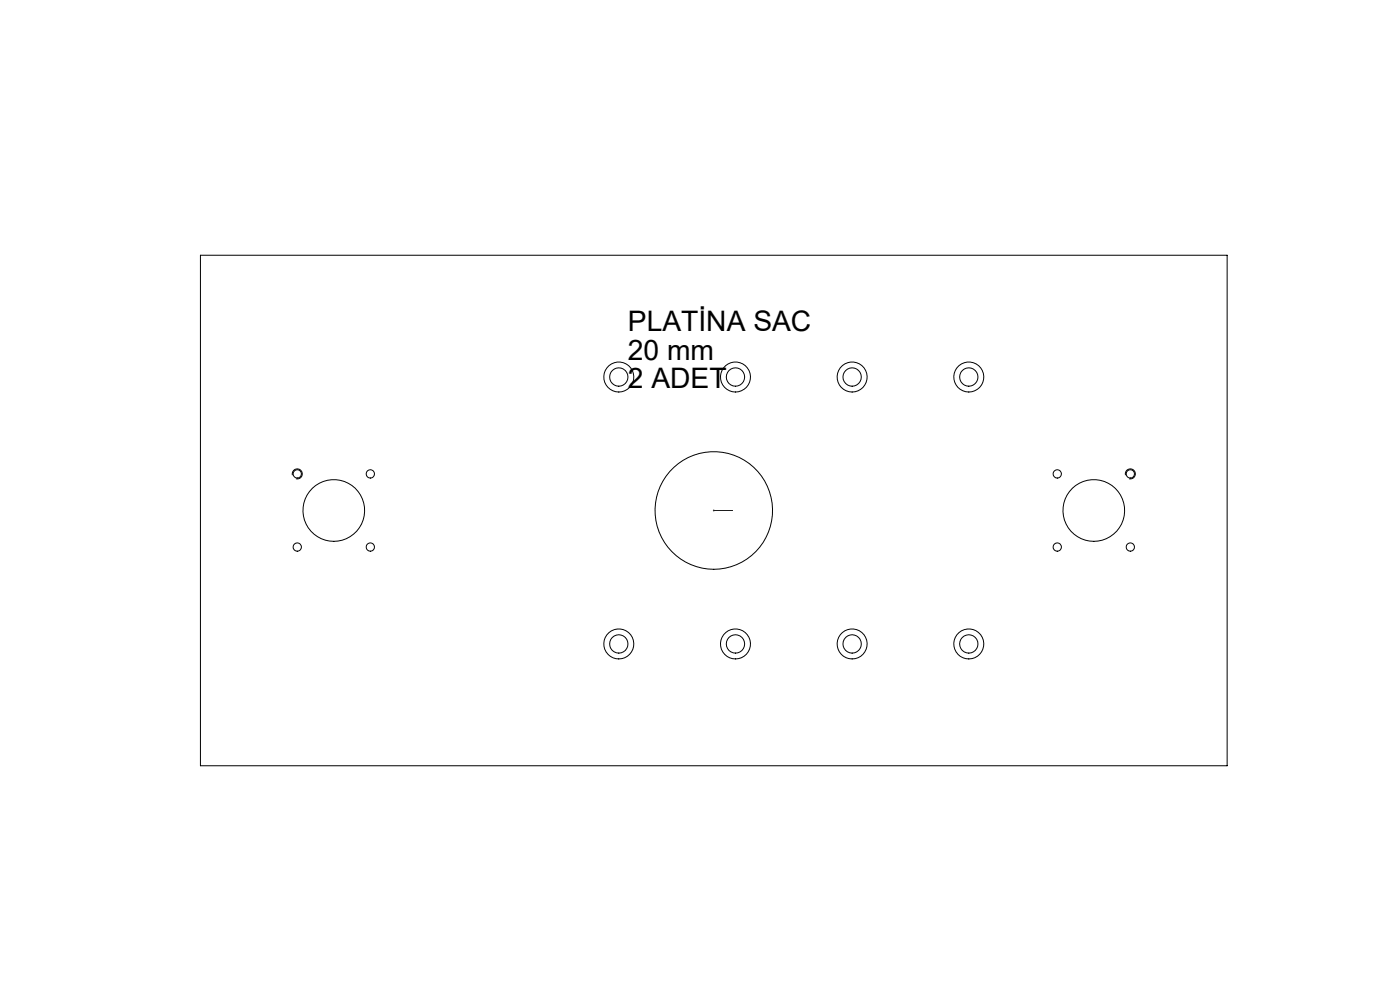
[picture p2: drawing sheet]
<svg xmlns="http://www.w3.org/2000/svg" width="840mm" height="594mm" viewBox="0 0 840 594" stroke-linecap="round" stroke-linejoin="round" font-family="sans-serif">
<defs><g id="words">
<g font-size="16.9">
<text x="377" y="199">PLATİNA SAC</text>
<text x="377" y="216">20 mm</text>
<text x="377" y="232">2 ADET</text>
</g>
</g></defs>
<path d="M175 285a3 3 0 0 1 3-4 3 3 0 0 1 3 3 3 3 0 0 1-3 3M675 285a3 3 0 0 1 3-4 3 3 0 0 1 3 3 3 3 0 0 1-4 3" fill="none" stroke="#000" stroke-width=".6"/>
<path d="M428 306h1zM428 306h.1M428 306h11M439 306h-1h1" fill="none" stroke="#00f" stroke-width=".6"/>
<path d="M428 306h1M428 305v1M429 306h-1" fill="none" stroke="#808080" stroke-width=".6"/>
<path d="M438 306h1zM428 306h1z" fill="#00f"/>
<g fill="none" stroke="#000" stroke-width=".6">
<path d="M120 153h616v306h-616z"/>
<circle cx="371" cy="226" r="6"/>
<circle cx="371" cy="226" r="9"/>
<circle cx="441" cy="226" r="9"/>
<circle cx="441" cy="226" r="6"/>
<circle cx="511" cy="226" r="9"/>
<circle cx="511" cy="226" r="6"/>
<circle cx="581" cy="226" r="9"/>
<circle cx="581" cy="226" r="6"/>
<circle cx="178" cy="284" r="2.5"/>
<circle cx="222" cy="284" r="2.5"/>
<circle cx="634" cy="284" r="2.5"/>
<circle cx="678" cy="284" r="2.5"/>
<circle cx="200" cy="306" r="19"/>
<circle cx="428" cy="306" r="35"/>
<circle cx="656" cy="306" r="19"/>
<circle cx="178" cy="328" r="2.5"/>
<circle cx="222" cy="328" r="2.5"/>
<circle cx="634" cy="328" r="2.5"/>
<circle cx="678" cy="328" r="2.5"/>
<circle cx="371" cy="386" r="6"/>
<circle cx="371" cy="386" r="9"/>
<circle cx="441" cy="386" r="9"/>
<circle cx="441" cy="386" r="6"/>
<circle cx="511" cy="386" r="9"/>
<circle cx="511" cy="386" r="6"/>
<circle cx="581" cy="386" r="9"/>
<circle cx="581" cy="386" r="6"/>
</g>
<use href="#words"/>
</svg>
